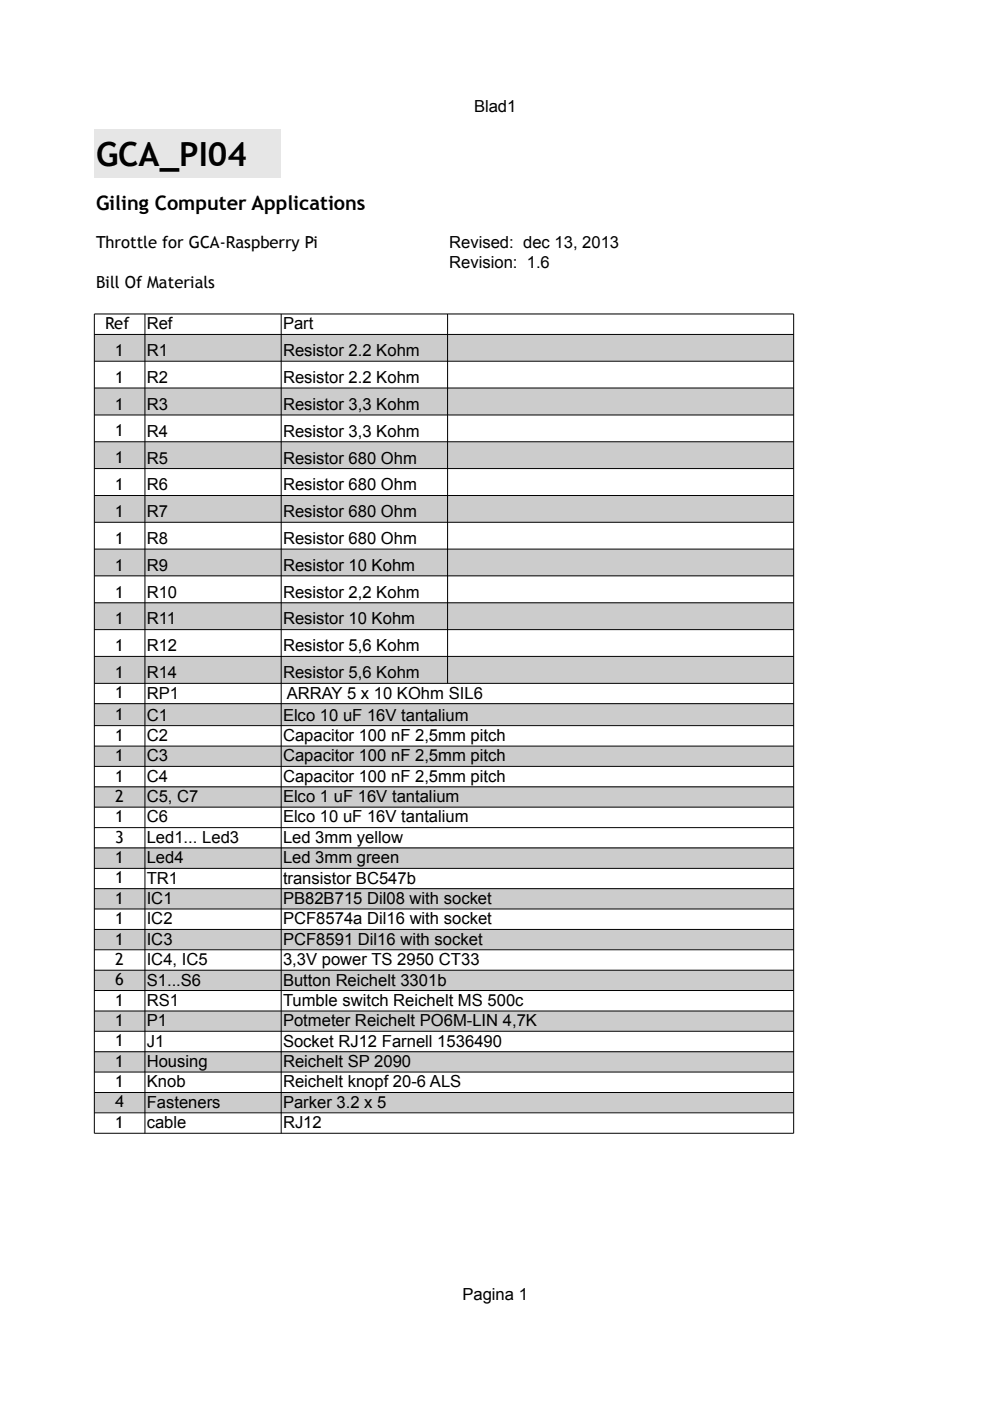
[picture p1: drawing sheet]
<svg xmlns="http://www.w3.org/2000/svg" width="210mm" height="297mm" viewBox="0 0 210 297" stroke-linecap="round" stroke-linejoin="round" font-family="sans-serif">
<defs><g id="words">
<text font-size="7.1" x="20.4" y="35.2">GCA_PI04</text>
<text font-size="4.2" x="20.4" y="44.5">Giling Computer Applications</text>
<g font-size="3.5">
<text x="100.5" y="23.7">Blad1</text>
<text x="20.4" y="52.5">Throttle for GCA-Raspberry Pi</text>
<text x="95.2" y="52.5">Revised: dec 13, 2013</text>
<text x="95.2" y="56.9">Revision: 1.6</text>
<text x="20.4" y="61.1">Bill Of Materials</text>
<text x="22.3" y="69.8">Ref</text>
<text x="31.1" y="69.8">Ref</text>
<text x="32.8" y="69.8">Part</text>
<text x="60" y="69.8">Part</text>
<text x="24.4" y="75.5">1</text>
<text x="31.1" y="75.5">R1</text>
<text x="60" y="75.5">Resistor 2.2 Kohm</text>
<text x="24.4" y="81.2">1</text>
<text x="31.1" y="81.2">R2</text>
<text x="60" y="81.2">Resistor 2.2 Kohm</text>
<text x="24.4" y="86.9">1</text>
<text x="31.1" y="86.9">R3</text>
<text x="60" y="86.9">Resistor 3,3 Kohm</text>
<text x="24.4" y="92.5">1</text>
<text x="31.1" y="92.6">R4</text>
<text x="60" y="92.6">Resistor 3,3 Kohm</text>
<text x="24.4" y="98.2">1</text>
<text x="31.1" y="98.3">R5</text>
<text x="60" y="98.3">Resistor 680 Ohm</text>
<text x="24.4" y="103.9">1</text>
<text x="31.1" y="104">R6</text>
<text x="60" y="104">Resistor 680 Ohm</text>
<text x="24.4" y="109.6">1</text>
<text x="31.1" y="109.6">R7</text>
<text x="60" y="109.6">Resistor 680 Ohm</text>
<text x="24.4" y="115.3">1</text>
<text x="31.1" y="115.3">R8</text>
<text x="60" y="115.3">Resistor 680 Ohm</text>
<text x="24.4" y="121">1</text>
<text x="31.1" y="121">R9</text>
<text x="60" y="121">Resistor 10 Kohm</text>
<text x="24.4" y="126.7">1</text>
<text x="31.1" y="126.7">R10</text>
<text x="60" y="126.7">Resistor 2,2 Kohm</text>
<text x="24.4" y="132.4">1</text>
<text x="31.1" y="132.4">R11</text>
<text x="60" y="132.4">Resistor 10 Kohm</text>
<text x="24.4" y="138.1">1</text>
<text x="24.4" y="143.8">1</text>
<text x="31.1" y="138.1">R12</text>
<text x="31.1" y="143.8">R14</text>
<text x="60" y="138.1">Resistor 5,6 Kohm</text>
<text x="60" y="143.8">Resistor 5,6 Kohm</text>
<text x="24.4" y="148.1">1</text>
<text x="31.1" y="148.1">RP1</text>
<text x="60.8" y="148.1">ARRAY 5 x 10 KOhm SIL6</text>
<text x="24.4" y="152.8">1</text>
<text x="31.1" y="152.8">C1</text>
<text x="60" y="152.8">Elco 10 uF 16V tantalium</text>
<text x="24.4" y="157.1">1</text>
<text x="24.4" y="161.4">1</text>
<text x="31.1" y="157.1">C2</text>
<text x="31.1" y="161.4">C3</text>
<text x="60" y="157.1">Capacitor 100 nF 2,5mm pitch</text>
<text x="60" y="161.4">Capacitor 100 nF 2,5mm pitch</text>
<text x="24.4" y="165.7">1</text>
<text x="31.1" y="165.7">C4</text>
<text x="60" y="165.7">Capacitor 100 nF 2,5mm pitch</text>
<text x="24.4" y="170">2</text>
<text x="31.1" y="170.1">C5, C7</text>
<text x="60" y="170.1">Elco 1 uF 16V tantalium</text>
<text x="24.4" y="174.3">1</text>
<text x="24.4" y="178.6">3</text>
<text x="31.1" y="174.4">C6</text>
<text x="31.1" y="178.7">Led1... Led3</text>
<text x="60" y="174.4">Elco 10 uF 16V tantalium</text>
<text x="60" y="178.7">Led 3mm yellow</text>
<text x="24.4" y="183">1</text>
<text x="31.1" y="183">Led4</text>
<text x="60" y="183">Led 3mm green</text>
<text x="24.4" y="187.3">1</text>
<text x="24.4" y="191.6">1</text>
<text x="31.1" y="187.3">TR1</text>
<text x="31.1" y="191.7">IC1</text>
<text x="60" y="187.3">transistor BC547b</text>
<text x="60" y="191.7">PB82B715 Dil08 with socket</text>
<text x="24.4" y="195.9">1</text>
<text x="31.1" y="196">IC2</text>
<text x="60" y="196">PCF8574a Dil16 with socket</text>
<text x="24.4" y="200.3">1</text>
<text x="31.1" y="200.3">IC3</text>
<text x="60" y="200.3">PCF8591 Dil16 with socket</text>
<text x="24.4" y="204.6">2</text>
<text x="24.4" y="208.9">6</text>
<text x="31.1" y="204.6">IC4, IC5</text>
<text x="31.1" y="209">S1...S6</text>
<text x="60" y="204.6">3,3V power TS 2950 CT33</text>
<text x="60" y="209">Button Reichelt 3301b</text>
<text x="24.4" y="213.2">1</text>
<text x="31.1" y="213.3">RS1</text>
<text x="60" y="213.3">Tumble switch Reichelt MS 500c</text>
<text x="24.4" y="217.5">1</text>
<text x="24.4" y="221.9">1</text>
<text x="31.1" y="217.6">P1</text>
<text x="31.1" y="221.9">J1</text>
<text x="60" y="217.6">Potmeter Reichelt PO6M-LIN 4,7K</text>
<text x="60" y="221.9">Socket RJ12 Farnell 1536490</text>
<text x="24.4" y="226.2">1</text>
<text x="31.1" y="226.2">Housing</text>
<text x="60" y="226.2">Reichelt SP 2090</text>
<text x="24.4" y="230.5">1</text>
<text x="31.1" y="230.5">Knob</text>
<text x="60" y="230.5">Reichelt knopf 20-6 ALS</text>
<text x="24.4" y="234.8">4</text>
<text x="24.4" y="239.1">1</text>
<text x="31.1" y="234.8">Fasteners</text>
<text x="31.1" y="239.2">cable</text>
<text x="60" y="234.8">Parker 3.2 x 5</text>
<text x="60" y="239.2">RJ12</text>
<text x="98" y="275.7">Pagina 1</text>
</g>
</g></defs>
<path d="M20 27.5h39.6v10.3h-39.6z" fill-rule="evenodd" fill="#e6e6e6"/>
<path d="M20 37.8h39.6v10.3h-39.6z" fill-rule="evenodd" fill="#fff"/>
<path d="M20 70.8h148.2v5.8h-148.2z" fill-rule="evenodd" fill="#ccc"/>
<path d="M20 76.6h148.2v5.7h-148.2z" fill-rule="evenodd" fill="#fff"/>
<path d="M20 82.2h148.2v5.7h-148.2z" fill-rule="evenodd" fill="#ccc"/>
<path d="M20 87.9h148.2v5.7h-148.2z" fill-rule="evenodd" fill="#fff"/>
<path d="M20 93.6h148.2v5.7h-148.2z" fill-rule="evenodd" fill="#ccc"/>
<path d="M20 99.3h148.2v5.7h-148.2z" fill-rule="evenodd" fill="#fff"/>
<path d="M20 105h148.2v5.7h-148.2z" fill-rule="evenodd" fill="#ccc"/>
<path d="M20 110.7h148.2v5.7h-148.2z" fill-rule="evenodd" fill="#fff"/>
<path d="M20 116.4h148.2v5.7h-148.2z" fill-rule="evenodd" fill="#ccc"/>
<path d="M20 122.1h148.2v5.7h-148.2z" fill-rule="evenodd" fill="#fff"/>
<path d="M20 127.7h148.2v5.8h-148.2z" fill-rule="evenodd" fill="#ccc"/>
<path d="M20 133.5h148.2v5.7h-148.2z" fill-rule="evenodd" fill="#fff"/>
<path d="M20 139.1h148.2v5.8h-148.2z" fill-rule="evenodd" fill="#ccc"/>
<path d="M20 144.8h148.2v4.4h-148.2z" fill-rule="evenodd" fill="#fff"/>
<path d="M20 149.2h148.2v4.6h-148.2z" fill-rule="evenodd" fill="#ccc"/>
<path d="M20 153.8h148.2v4.4h-148.2z" fill-rule="evenodd" fill="#fff"/>
<path d="M20 158.2h148.2v4.3h-148.2z" fill-rule="evenodd" fill="#ccc"/>
<path d="M20 162.5h148.2v4.3h-148.2z" fill-rule="evenodd" fill="#fff"/>
<path d="M20 166.8h148.2v4.3h-148.2z" fill-rule="evenodd" fill="#ccc"/>
<path d="M20 171.1h148.2v8.7h-148.2z" fill-rule="evenodd" fill="#fff"/>
<path d="M20 179.7h148.2v4.4h-148.2z" fill-rule="evenodd" fill="#ccc"/>
<path d="M20 184h148.2v4.4h-148.2z" fill-rule="evenodd" fill="#fff"/>
<path d="M20 188.4h148.2v4.3h-148.2z" fill-rule="evenodd" fill="#ccc"/>
<path d="M20 192.7h148.2v4.3h-148.2z" fill-rule="evenodd" fill="#fff"/>
<path d="M20 197h148.2v4.4h-148.2z" fill-rule="evenodd" fill="#ccc"/>
<path d="M20 201.3h148.2v4.4h-148.2z" fill-rule="evenodd" fill="#fff"/>
<path d="M20 205.7h148.2v4.3h-148.2z" fill-rule="evenodd" fill="#ccc"/>
<path d="M20 210h148.2v4.3h-148.2z" fill-rule="evenodd" fill="#fff"/>
<path d="M20 214.3h148.2v4.4h-148.2z" fill-rule="evenodd" fill="#ccc"/>
<path d="M20 218.6h148.2v4.4h-148.2z" fill-rule="evenodd" fill="#fff"/>
<path d="M20 223h148.2v4.3h-148.2z" fill-rule="evenodd" fill="#ccc"/>
<path d="M20 227.3h148.2v4.3h-148.2z" fill-rule="evenodd" fill="#fff"/>
<path d="M20 231.6h148.2v4.3h-148.2z" fill-rule="evenodd" fill="#ccc"/>
<path d="M20 235.9h148.2v13h-148.2z" fill-rule="evenodd" fill="#fff"/>
<g fill="none" stroke="#000" stroke-width=".21">
<path d="M20 66.6h148.3v173.7h-148.3zM20 70.9h148.3M20 76.6h148.3M30.7 66.6v173.7M59.6 66.6v173.7M94.9 66.6v78.3M20 82.3h148.3M20 88h148.3M20 93.7h148.3M20 99.3h148.3M20 105.1h148.3M20 110.7h148.3"/>
<path d="M20 116.4h148.3M20 122.1h148.3M20 127.8h148.3M20 133.5h148.3M20 139.2h148.3M20 144.9h148.3M20 149.2h148.3M20 153.8h148.3M20 158.2h148.3M20 162.5h148.3M20 166.8h148.3M20 171.1h148.3"/>
<path d="M20 175.5h148.3M20 179.8h148.3M20 184.1h148.3M20 188.4h148.3M20 192.7h148.3M20 197.1h148.3M20 201.4h148.3M20 205.7h148.3M20 210h148.3M20 214.3h148.3M20 218.7h148.3M20 223h148.3"/>
<path d="M20 227.3h148.3M20 231.6h148.3M20 235.9h148.3"/>
</g>
<use href="#words"/>
</svg>
